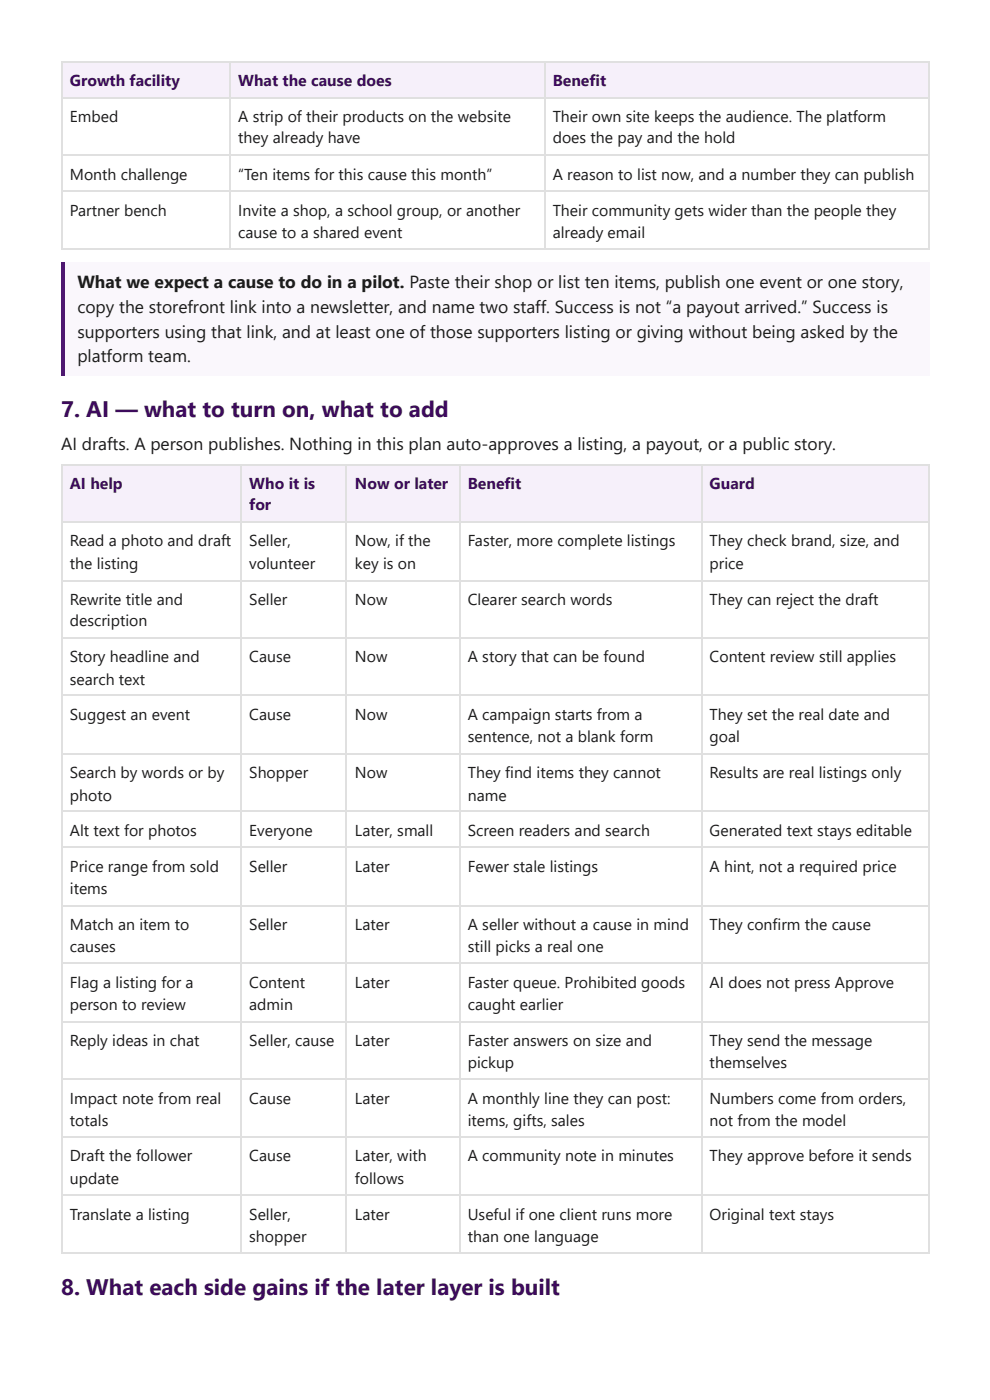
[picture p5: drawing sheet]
<svg xmlns="http://www.w3.org/2000/svg" width="210mm" height="297mm" viewBox="0 0 210 297" stroke-linecap="round" stroke-linejoin="round" font-family="sans-serif">
<defs><g id="words">
<g font-size="4.8" fill="#3d0b5c">
<text x="13" y="88.4">7. AI — what to turn on, what to add</text>
<text x="13" y="274.6">8. What each side gains if the later layer is built</text>
</g>
<g font-size="3.7" fill="#1c1c1c">
<text x="16.4" y="61.1">What we expect a cause to do in a pilot. Paste their shop or list ten items, publish one event or one story,</text>
<text x="16.4" y="66.4">copy the storefront link into a newsletter, and name two staff. Success is not “a payout arrived.” Success is</text>
<text x="16.4" y="71.7">supporters using that link, and at least one of those supporters listing or giving without being asked by the</text>
<text x="16.4" y="76.7">platform team.</text>
<text x="13" y="95.5">AI drafts. A person publishes. Nothing in this plan auto-approves a listing, a payout, or a public story.</text>
</g>
<g font-size="3.3" fill="#3d0b5c">
<text x="14.8" y="18.3">Growth facility</text>
<text x="50.5" y="18.3">What the cause does</text>
<text x="117.2" y="18.3">Benefit</text>
<text x="14.8" y="103.7">AI help</text>
<text x="52.8" y="103.7">Who it is</text>
<text x="75.3" y="103.7">Now or later</text>
<text x="99.2" y="103.7">Benefit</text>
<text x="150.5" y="103.7">Guard</text>
<text x="52.8" y="108.2">for</text>
</g>
<g font-size="3.3" fill="#1c1c1c">
<text x="14.8" y="25.9">Embed</text>
<text x="50.5" y="25.9">A strip of their products on the website</text>
<text x="117.2" y="25.9">Their own site keeps the audience. The platform</text>
<text x="50.5" y="30.4">they already have</text>
<text x="117.2" y="30.4">does the pay and the hold</text>
<text x="14.8" y="38.1">Month challenge</text>
<text x="50.5" y="38.1">“Ten items for this cause this month”</text>
<text x="117.2" y="38.1">A reason to list now, and a number they can publish</text>
<text x="14.8" y="45.8">Partner bench</text>
<text x="50.5" y="45.8">Invite a shop, a school group, or another</text>
<text x="117.2" y="45.8">Their community gets wider than the people they</text>
<text x="50.5" y="50.5">cause to a shared event</text>
<text x="117.2" y="50.5">already email</text>
<text x="14.8" y="115.9">Read a photo and draft</text>
<text x="52.8" y="115.9">Seller,</text>
<text x="75.3" y="115.9">Now, if the</text>
<text x="99.2" y="115.9">Faster, more complete listings</text>
<text x="150.5" y="115.9">They check brand, size, and</text>
<text x="14.8" y="120.6">the listing</text>
<text x="52.8" y="120.6">volunteer</text>
<text x="75.3" y="120.6">key is on</text>
<text x="150.5" y="120.6">price</text>
<text x="14.8" y="128.3">Rewrite title and</text>
<text x="52.8" y="128.3">Seller</text>
<text x="75.3" y="128.3">Now</text>
<text x="99.2" y="128.3">Clearer search words</text>
<text x="150.5" y="128.3">They can reject the draft</text>
<text x="14.8" y="132.8">description</text>
<text x="14.8" y="140.5">Story headline and</text>
<text x="52.8" y="140.5">Cause</text>
<text x="75.3" y="140.5">Now</text>
<text x="99.2" y="140.5">A story that can be found</text>
<text x="150.5" y="140.5">Content review still applies</text>
<text x="14.8" y="145.3">search text</text>
<text x="14.8" y="152.7">Suggest an event</text>
<text x="52.8" y="152.7">Cause</text>
<text x="75.3" y="152.7">Now</text>
<text x="99.2" y="152.7">A campaign starts from a</text>
<text x="150.5" y="152.7">They set the real date and</text>
<text x="99.2" y="157.4">sentence, not a blank form</text>
<text x="150.5" y="157.4">goal</text>
<text x="14.8" y="165.1">Search by words or by</text>
<text x="52.8" y="165.1">Shopper</text>
<text x="75.3" y="165.1">Now</text>
<text x="99.2" y="165.1">They find items they cannot</text>
<text x="150.5" y="165.1">Results are real listings only</text>
<text x="14.8" y="169.9">photo</text>
<text x="99.2" y="169.9">name</text>
<text x="14.8" y="177.3">Alt text for photos</text>
<text x="52.8" y="177.3">Everyone</text>
<text x="75.3" y="177.3">Later, small</text>
<text x="99.2" y="177.3">Screen readers and search</text>
<text x="150.5" y="177.3">Generated text stays editable</text>
<text x="14.8" y="184.9">Price range from sold</text>
<text x="52.8" y="184.9">Seller</text>
<text x="75.3" y="184.9">Later</text>
<text x="99.2" y="184.9">Fewer stale listings</text>
<text x="150.5" y="184.9">A hint, not a required price</text>
<text x="14.8" y="189.7">items</text>
<text x="14.8" y="197.4">Match an item to</text>
<text x="52.8" y="197.4">Seller</text>
<text x="75.3" y="197.4">Later</text>
<text x="99.2" y="197.4">A seller without a cause in mind</text>
<text x="150.5" y="197.4">They confirm the cause</text>
<text x="14.8" y="201.9">causes</text>
<text x="99.2" y="201.9">still picks a real one</text>
<text x="14.8" y="209.5">Flag a listing for a</text>
<text x="52.8" y="209.5">Content</text>
<text x="75.3" y="209.5">Later</text>
<text x="99.2" y="209.5">Faster queue. Prohibited goods</text>
<text x="150.5" y="209.5">AI does not press Approve</text>
<text x="14.8" y="214.3">person to review</text>
<text x="52.8" y="214.3">admin</text>
<text x="99.2" y="214.3">caught earlier</text>
<text x="14.8" y="222">Reply ideas in chat</text>
<text x="52.8" y="222">Seller, cause</text>
<text x="75.3" y="222">Later</text>
<text x="99.2" y="222">Faster answers on size and</text>
<text x="150.5" y="222">They send the message</text>
<text x="99.2" y="226.5">pickup</text>
<text x="150.5" y="226.5">themselves</text>
<text x="14.8" y="234.2">Impact note from real</text>
<text x="14.8" y="238.9">totals</text>
<text x="52.8" y="234.2">Cause</text>
<text x="75.3" y="234.2">Later</text>
<text x="99.2" y="234.2">A monthly line they can post:</text>
<text x="99.2" y="238.9">items, gifts, sales</text>
<text x="150.5" y="234.2">Numbers come from orders,</text>
<text x="150.5" y="238.9">not from the model</text>
<text x="14.8" y="246.3">Draft the follower</text>
<text x="14.8" y="251.1">update</text>
<text x="52.8" y="246.3">Cause</text>
<text x="75.3" y="246.3">Later, with</text>
<text x="75.3" y="251.1">follows</text>
<text x="99.2" y="246.3">A community note in minutes</text>
<text x="150.5" y="246.3">They approve before it sends</text>
<text x="14.8" y="258.8">Translate a listing</text>
<text x="52.8" y="258.8">Seller,</text>
<text x="52.8" y="263.5">shopper</text>
<text x="75.3" y="258.8">Later</text>
<text x="99.2" y="258.8">Useful if one client runs more</text>
<text x="99.2" y="263.5">than one language</text>
<text x="150.5" y="258.8">Original text stays</text>
</g>
</g></defs>
<g fill="#f6f0fa">
<path d="M13.2 13.2h35.5v7.4h-35.5z"/>
<path d="M48.7 13.2h66.7v7.4h-66.7z"/>
<path d="M115.4 13.2h81.6v7.4h-81.6z"/>
</g>
<path d="M13 13.1h184M13.1 13v39.9M48.8 13v39.9M115.5 13v39.9M13 20.8h184M13 32.9h184M13 40.6h184M13 52.8h184" fill="none" stroke="#e0e0e0" stroke-width=".26"/>
<path d="M196.9 13v39.9" fill="none" stroke="#e0e0e0" stroke-width=".21"/>
<path d="M13 55.6h184v24h-184z" fill="#faf7fc"/>
<path d="M13 55.6h.8v24h-.8z" fill="#611192"/>
<g fill="#f6f0fa">
<path d="M13.2 98.4h37.9v12.5h-37.9z"/>
<path d="M51.1 98.4h22.5v12.5h-22.5z"/>
<path d="M73.6 98.4h23.8v12.5h-23.8z"/>
<path d="M97.4 98.4h51.3v12.5h-51.3z"/>
<path d="M148.7 98.4h48.3v12.5h-48.3z"/>
</g>
<g fill="none" stroke="#e0e0e0" stroke-width=".26">
<path d="M13 98.6h184M13.1 98.4v167.5M51.2 98.4v167.5M73.4 98.4v167.5M97.5 98.4v167.5M148.8 98.4v167.5M13 110.7h184M13 123.2h184M13 135.3h184M13 147.5h184M13 159.9h184M13 172.1h184"/>
<path d="M13 179.8h184M13 192.2h184M13 204.4h184M13 216.8h184M13 229h184M13 241.2h184M13 253.6h184M13 265.8h184"/>
</g>
<path d="M196.9 98.4v167.5" fill="none" stroke="#e0e0e0" stroke-width=".21"/>
<use href="#words"/>
</svg>
